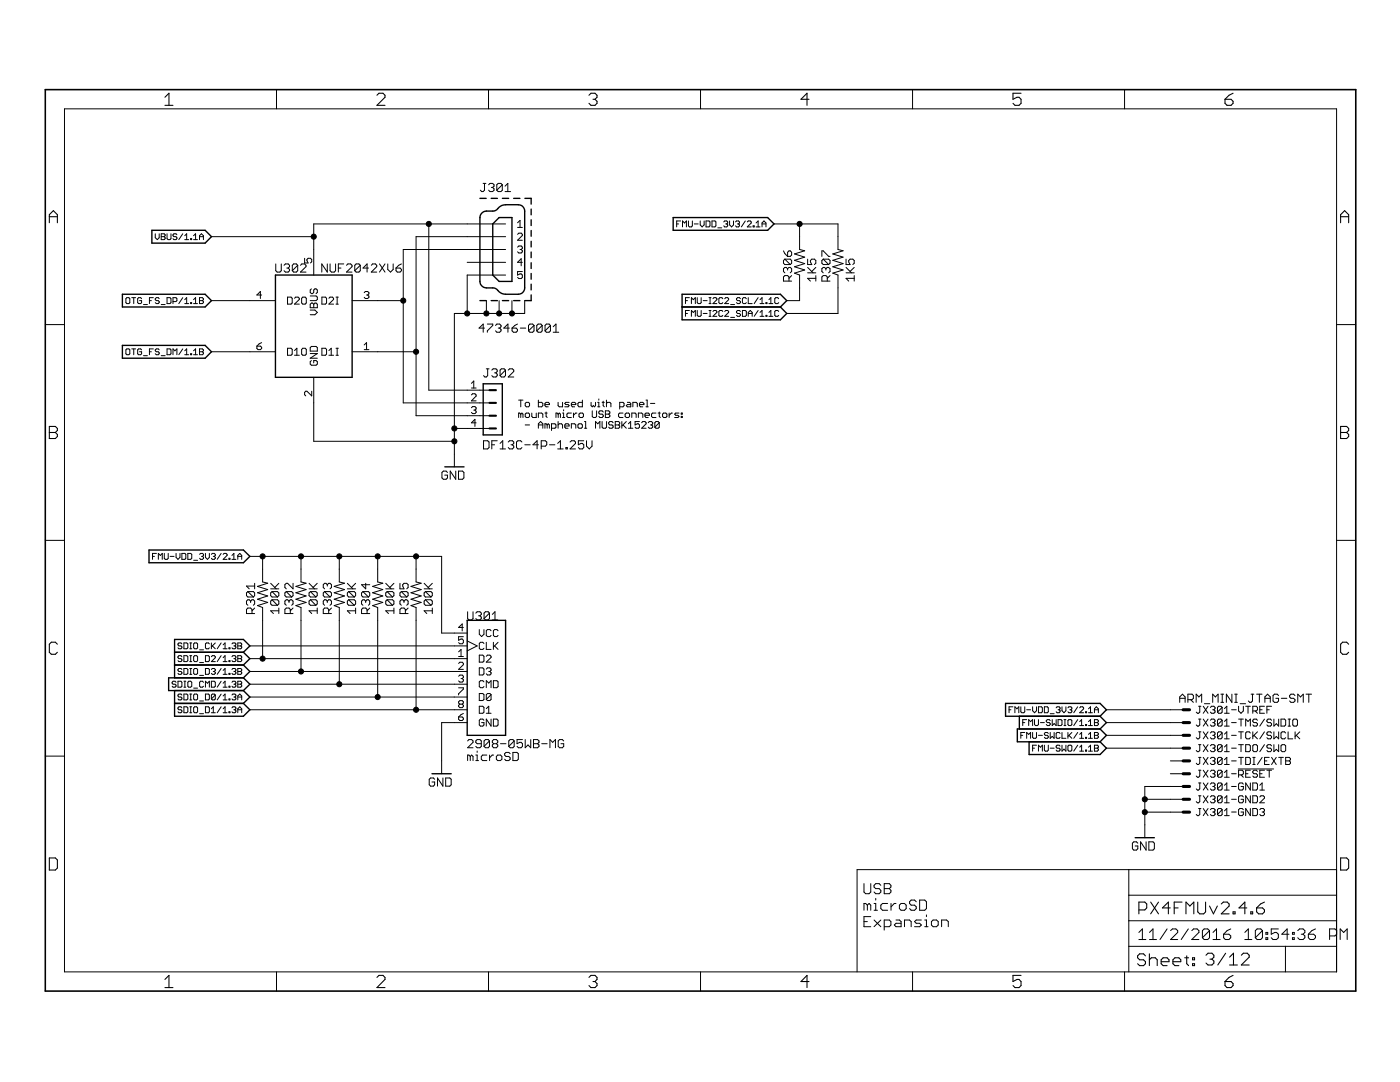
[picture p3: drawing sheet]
<svg xmlns="http://www.w3.org/2000/svg" width="279mm" height="216mm" viewBox="0 0 279 216" stroke-linecap="round" stroke-linejoin="round" font-family="sans-serif">
<g fill="none" stroke="#000" stroke-width=".2">
<path d="M55.2 17.9v3.8M97.5 17.9v3.8M139.8 17.9v3.8M182.1 17.9v3.8M224.4 17.9v3.8M12.9 21.7h253.8v172.2h-253.8zM96.4 36.6h.6M96.7 36.6v1.4l-.3 .2h-.3l-.2-.2M97.5 36.9l.3-.3h.5l.3 .3v.2l-.3 .3M98.1 37.4h.2M98.3 37.4l.3 .3v.3l-.3 .2h-.5l-.3-.2M100.2 36.9v1.1l-.2 .2h-.6l-.3-.2"/>
<path d="M100.2 36.9l-.2-.3h-.6l-.3 .3v1.1M100.2 36.9l-1.1 1.1M100.8 38.2h1.1M100.8 37.1l.5-.5v1.6M25.3 59.4h.4l.2 .2v.8l-.2 .2h-.4l-.2-.2v-.8zM26.3 59.4h.8M26.7 59.4v1.2M28.3 59.6l-.2-.2h-.4l-.2 .2v.8l.2 .2h.4l.2-.2v-.4h-.4M29.8 60h.4M30.6 59.4h-.8v1.2M31 46.7v.7l.4 .4 .4-.4v-.7M31.8 59.6l-.2-.2h-.4l-.2 .4 .2 .2h.4l.2 .4-.2 .2h-.4l-.2-.2"/>
<path d="M32.2 46.7h.6l.2 .1-.2 .4 .2 .4-.2 .2h-.6zM32.2 47.2h.6M33.3 46.7v.9l.2 .2h.4l.2-.2v-.9M33.3 59.4h.6l.2 .2v.8l-.2 .2h-.6zM35.3 46.8l-.2-.1h-.4l-.2 .3 .2 .2h.4l.2 .4-.2 .2h-.4l-.2-.2M36.5 46.7l-.8 1.1M36.5 59.4l-.8 1.2M36.9 47.8h.8M36.9 47l.4-.3v1.1M36.9 59.8l.4-.4v1.2M38 47.6h.2v.2h-.2zM38.6 47.8h.8"/>
<path d="M38.6 47l.4-.3v1.1M38.6 59.8l.4-.4v1.2M39.8 60h.6M39.8 47.2h.8M39.8 47.8v-.8l.4-.3 .4 .3v.8M39.8 59.4h.6l.2 .2-.2 .4 .2 .4-.2 .2h-.6zM42.2 60h12.8M42.2 47.2h20.4M52.2 58.9h-.9l.7-.7v1.4M55 52.7v1.3l.3 .3h.6l.2-.3v-1.3M56.7 52.9l.3-.2h.5l.3 .2v.3l-.3 .3M57.2 53.5h.3"/>
<path d="M57.4 59.3h.7l.2 .2v1l-.2 .2h-.7zM57.5 53.5l.3 .3v.2l-.3 .3h-.5l-.3-.3M58.8 59.5l.2-.2h.5l.2 .2v.3l-.9 .9h.9M59.4 52.9v1.1l-.3 .3h-.5l-.3-.3M59.4 52.9l-.3-.2h-.5l-.3 .2v1.1M59.4 52.9l-1.1 1.1M60 52.9l.2-.2h.6l.3 .2v.3l-1.1 1.1h1.1M60.2 59.5l.2-.2h.5l.2 .2v1l-.2 .2h-.5l-.2-.2zM60.8 51.5v1h.7l-.2-.7 .2-.3h.5l.2 .3v.4l-.2 .3M61.9 59.1h1.2l.2 .2v.5l-.2 .2h-1.2M62.1 57.6l-.2 .3v.4l.2 .3h.3l.2-.3v-.4l.2-.3h.3l.2 .3v.4l-.2 .3M64.2 59.3h.7l.3 .2v1l-.3 .2h-.7z"/>
<path d="M65.3 52.7v1.6l-1.1-1.6v1.6M65.6 59.5l.3-.2h.4l.3 .2v.3l-1 .9h1M65.9 52.7v1.3l.2 .3h.6l.3-.3v-1.3M67.1 59.3h.4M67.3 59.3v1.4M67.5 53.5h.6M68.6 52.7h-1.1v1.6M69.2 52.9l.2-.2h.6l.3 .2v.3l-1.1 1.1h1.1M70.3 60h10.2M71.9 52.9v1.1l-.3 .3h-.5l-.3-.3M71.9 52.9l-.3-.2h-.5l-.3 .2v1.1M71.9 52.9l-1.1 1.1"/>
<path d="M72.7 58.4l.2-.2h.5l.2 .2v.2l-.2 .3M73.2 58.9h.2M73.4 58.9l.2 .2v.2l-.2 .3h-.5l-.2-.3M73.5 53.5h-1l.8-.8v1.6M74.1 52.9l.3-.2h.5l.3 .2v.3l-1.1 1.1h1.1M75.7 52.7l1.1 1.6M76.8 52.7l-1.1 1.6M77.4 52.7v1.1l.5 .5 .6-.5v-1.1M79 53.5h.8l.3 .3v.2l-.3 .3h-.5l-.3-.3zM80.1 52.7l-.5 .2-.6 .6M85.6 44.7v33.2h12.1M93.2 52.3h7.7"/>
<path d="M97.1 60v2.5M99.6 60v2.5M100.9 49.8h-20.4v30.6h17.2M100.9 44.7h-38.3v10.2M100.9 47.2h-17.9v35.8h14.7M100.9 54.9h-7.7v7.6M102.2 60v2.5M103.3 44.4l.5-.4v1.4M103.3 45.4h.9M103.3 46.8l.2-.3h.5l.2 .3v.2l-.9 .9h.9M103.3 49.3l.2-.2h.5l.2 .2v.3l-.2 .2M103.8 49.8h.2"/>
<path d="M104 49.8l.2 .2v.2l-.2 .3h-.5l-.2-.3M104.2 54.2h-.9v.7l.5-.2h.2l.2 .2v.5l-.2 .2h-.5l-.2-.2M104.2 52.3h-.9l.7-.7v1.4M104.7 60v2.5h-14v30.7M135 44.7h.4M135.8 44.1h-.8v1.2M136.2 45.3v-1.2l.4 .4 .4-.4v1.2M136.8 60h.4M137.4 44.1v1l.2 .2h.4l.2-.2v-1M137.6 59.4h-.8v1.2M138.6 44.7h.7M139.1 59.4v1l.3 .2h.3l.2-.2v-1"/>
<path d="M139.7 44.1v.8l.4 .4 .4-.4v-.8M140.3 60h.8M140.9 44.1h.6l.2 .2v.8l-.2 .2h-.6zM141.5 59.4h.4M141.7 59.4v1.2M142.1 44.1h.6l.2 .2v.8l-.2 .2h-.6zM142.3 59.6l.2-.2h.4l.2 .2v.2l-.8 .8h.8M143.3 45.5h.7M144.3 59.6l-.2-.2h-.4l-.2 .2v.8l.2 .2h.4l.2-.2M144.4 44.3l.2-.2h.4l.2 .2-.2 .4M144.6 59.6l.2-.2h.4l.2 .2v.2l-.8 .8h.8M144.8 44.7h.2"/>
<path d="M145 44.7l.2 .2-.2 .4h-.4l-.2-.2M145.6 44.1v.8l.4 .4 .4-.4v-.8M146.8 44.3l.2-.2h.4l.2 .2-.2 .4M147.2 44.7h.2M147.4 44.7l.2 .2-.2 .4h-.4l-.2-.2M147.8 59.6l-.2-.2h-.4l-.2 .4 .2 .2h.4l.2 .4-.2 .2h-.4l-.2-.2M148.7 44.1l-.7 1.2M148.9 59.6l-.1-.2h-.4l-.2 .2v.8l.2 .2h.4l.1-.2M149.1 44.3l.2-.2h.4l.2 .2v.2l-.8 .8h.8M149.3 59.4v1.2h.8M150.3 45.1h.2v.2h-.2zM150.9 45.3h.8"/>
<path d="M150.9 44.5l.4-.4v1.2M151.3 59.4l-.8 1.2M151.7 59.8l.4-.4v1.2M152.1 45.3v-.8l.4-.4 .4 .4v.8M152.1 44.7h.8M153.5 59.8l.3-.4v1.2M154.5 44.7h12.7v5.1l1.1 .2-2.1 .7 2.1 .6-2.1 .6 2.1 .7-2.1 .6 2.1 .7-2.1 .6 1 .4v7.6h-10.2M155.4 59.6l-.2-.2h-.4l-.2 .2v.8l.2 .2h.4l.2-.2M156.4 50.1l.2 .5 .6 .6M156.6 51.7l-.2 .3v.5l.2 .3h1.1M156.6 51.7h1.1l.3 .3v.5l-.3 .3M156.6 51.7l1.1 1.1"/>
<path d="M157.2 50.3l.3-.2h.2l.3 .2v.6l-.3 .3h-.5zM157.2 53.6l-.3-.2h-.3l-.2 .2v.6l.2 .2M157.2 53.6l.3-.2h.2l.3 .2v.6l-.3 .2M157.2 53.6v.3M157.5 56.1v-.8l-.3-.3h-.6l-.2 .3v.8h1.6M158 55l-.5 .5M159.6 44.7v5.1l1 .2-2 .7 2 .6-2 .6 2 .7-2 .6 2 .7-2 .6 1 .4v5.1h-2.6M161.2 51.7v1.1h.8l-.3-.5v-.3l.3-.3h.5l.3 .3v.5l-.3 .3M161.2 54.4h1.6M161.2 53.4l1.1 1M162.8 55.5h-1.6l.5 .6M162.8 55v1.1"/>
<path d="M162.8 53.4l-.8 .8M164 51.2v-1.1h.3l1.1 1.1h.3M164.3 51.7l-.3 .3v.5l.3 .3h1.1M164.3 51.7h1.1l.3 .3v.5l-.3 .3M164.3 51.7l1.1 1.1M164.8 53.6l-.3-.2h-.2l-.3 .2v.6l.3 .2M164.8 53.6l.3-.2h.3l.3 .2v.6l-.3 .2M164.8 53.6v.3M165.1 56.1v-.8l-.3-.3h-.5l-.3 .3v.8h1.7M165.7 55l-.6 .5M168.8 54.4h1.7M168.8 51.7v1.1h.9l-.3-.5v-.3l.3-.3h.5l.3 .3v.5l-.3 .3"/>
<path d="M168.8 53.4l1.1 1M170.5 55.5h-1.7l.6 .6M170.5 55v1.1M170.5 53.4l-.8 .8M9 64.8h3.9M25.3 69.6h.4l.2 .2v.8l-.2 .2h-.4l-.2-.2v-.8zM26.3 69.6h.8M26.7 69.6v1.2M28.3 69.8l-.2-.2h-.4l-.2 .2v.8l.2 .2h.4l.2-.2v-.4h-.4M28.6 60.8h.8M28.6 71h.8M29.8 70.2h.4"/>
<path d="M30.6 69.6h-.8v1.2M31.8 69.8l-.2-.2h-.4l-.2 .2 .2 .4h.4l.2 .2-.2 .4h-.4l-.2-.2M32.2 60.8h.8M32.2 71h.8M33.3 69.6h.6l.2 .2v.8l-.2 .2h-.6zM34.5 60.2h.6l.2-.2v-.4l-.2-.2h-.6v1.2M34.5 70.8v-1.2l.4 .4 .4-.4v1.2M36.5 69.6l-.8 1.2M36.9 70l.4-.4v1.2M36.9 60.6h.8M36.9 70.8h.8M38 60.4h.2v.2h-.2z"/>
<path d="M38 70.6h.2v.2h-.2zM38.6 70l.4-.4v1.2M38.6 60.6h.8M38.6 70.8h.8M39.8 69.6h.6l.2 .2-.2 .4 .2 .4-.2 .2h-.6zM39.8 70.2h.6M42.2 70.2h12.8M51.3 69.1h.7l.2 .2v.2l-.2 .3h-.5l-.2-.3zM52.2 68.4l-.5 .2-.4 .5M57.4 69.5h.7l.2 .2v1l-.2 .2h-.7zM58.8 70.9h.9M58.8 70l.4-.5v1.4"/>
<path d="M60.2 69.7l.2-.2h.5l.2 .2v1l-.2 .2h-.5l-.2-.2zM61.9 60.7l.2-.2h.3l.2 .2 .2-.2h.3l.2 .2v.7h-1.4zM61.9 69.4l.2-.3h1l.2 .3v.7h-1.4zM61.9 70.5h1.4l-1.4 1h1.4M61.9 61.9h.9l.5 .4-.5 .5h-.9M62.1 71.9l-.2 .3v.4l.2 .3h1l.2-.3v-.4l-.2-.3h-.5v.5M62.2 78.1v.9l-.9-.9h-.3l-.2 .2v.5l.2 .2M62.6 60.7v.7M62.6 75.3v12.8h28.1M64.2 69.5h.7l.3 .2v1l-.3 .2h-.7zM65.6 70.9h1M65.6 70l.5-.5v1.4"/>
<path d="M67.1 70.9h.4M67.1 69.5h.4M67.1 60.7h.4M67.3 69.5v1.4M70.3 70.2h12.7M72.7 68.8l.5-.4v1.4M72.7 69.8h.9M94.1 76.5l.5-.5v1.4M94.1 77.4h.9M94.1 78.8l.2-.2h.5l.2 .2v.2l-.9 1h.9M96.7 65.5h-1.1l.8-.8v1.6M97 73.6h.6"/>
<path d="M97.3 64.7h1v.2l-1 1.1v.3M97.3 73.6v1.4l-.3 .2h-.2l-.3-.2M98.1 73.9l.3-.3h.6l.2 .3v.2l-.2 .3M98.7 74.4h.3M98.9 64.9l.3-.2h.5l.3 .2v.3l-.3 .3M99 74.4l.2 .3v.3l-.2 .2h-.6l-.3-.2M99.4 65.5h.3M99.7 65.5l.3 .2v.3l-.3 .3h-.5l-.3-.3M100.9 73.9v1.1l-.3 .2h-.5l-.3-.2M100.9 73.9l-.3-.3h-.5l-.3 .3v1.1M100.9 73.9l-1.1 1.1M101.4 73.9l.3-.3h.6l.2 .3v.2l-1.1 1.1h1.1"/>
<path d="M101.6 65.5h-1.1l.9-.8v1.6M102.2 65.5h.8l.3 .2v.3l-.3 .3h-.5l-.3-.3zM103.3 64.7l-1.1 .8M103.5 79.8h.9M103.8 65.5h1.1M103.9 79.8v1.4M106.6 64.9v1.1l-.3 .3h-.6l-.2-.3M106.6 64.9l-.3-.2h-.6l-.2 .2v1.1M106.6 64.9l-1.1 1.1M107.4 79.8v1.4h.7l.2-.3v-.4l-.2-.2h-.7M108.2 64.9l-.3-.2h-.5l-.3 .2v1.1M108.2 64.9v1.1l-.3 .3h-.5l-.3-.3"/>
<path d="M108.2 64.9l-1.1 1.1M109.9 64.9l-.3-.2h-.6l-.2 .2v1.1M109.9 64.9v1.1l-.3 .3h-.6l-.2-.3M109.9 64.9l-1.1 1.1M110.4 65.2l.6-.5v1.6M110.4 66.3h1.1M116.2 79.8v1.4h-.7l-.2-.3v-.4l.2-.2h.7M119.5 79.6v.2M121 79.8v1.4M128.9 79.8h.3v1.4M136.8 62.5h.4M137.6 62h-.8v1.1"/>
<path d="M138 60.6v-1.2l.4 .4 .4-.4v1.2M138 63.1v-1.1l.4 .3 .4-.3v1.1M139.1 62v.9l.3 .2h.3l.2-.2v-.9M140.3 62.5h.8M141.5 60.6h.4M141.5 62h.4M141.5 63.1h.4M141.7 62v1.1M142.3 62.1l.2-.1h.4l.2 .1v.2l-.8 .8h.8M144.3 62.1l-.2-.1h-.4l-.2 .1v.8l.2 .2h.4l.2-.2M144.6 62.1l.2-.1h.4l.2 .1v.2l-.8 .8h.8M145.8 60.8h.8"/>
<path d="M145.8 63.3h.8M147.8 62.1l-.2-.1h-.4l-.2 .1 .2 .4h.4l.2 .2-.2 .4h-.4l-.2-.2M148.2 62h.6l.1 .1v.8l-.1 .2h-.6zM149.3 63.1v-.8l.4-.3 .4 .3v.8M149.3 62.5h.8M151.3 62l-.8 1.1M151.7 62.3l.4-.3v1.1M151.7 60.6h.8M151.7 63.1h.8M152.9 60.4h.2v.2h-.2zM152.9 62.9h.2v.2h-.2zM153.5 60.6h.7"/>
<path d="M153.5 62.3l.3-.3v1.1M153.5 63.1h.7M155.4 62.1l-.2-.1h-.4l-.2 .1v.8l.2 .2h.4l.2-.2M266.7 64.8h3.9M89.3 94.3l-.3-.3h-.5l-.3 .3v1.1l.3 .2h.5l.3-.2v-.6h-.5M90.7 85.5h7M91 94v1.6l-1.1-1.6v1.6M91.5 94h.8l.3 .3v1.1l-.3 .2h-.8zM94.1 81.4l.2-.3h.5l.2 .3v.2l-.2 .2M94.6 81.8h.2M94.8 81.8l.2 .3v.2l-.2 .2h-.5l-.2-.2M95 84.4h-.9l.7-.7v1.4"/>
<path d="M96.5 87.9h.8l.3 .3v1.1l-.3 .3h-.8zM98.1 88.8h.6M99.2 87.9h-1.1v1.7M99.8 89.6h1.1M99.8 88.5l.5-.6v1.7M101.4 88.2l.3-.3h.6l.2 .3v.3l-.2 .3M102 88.8h.3M102.3 88.8l.2 .2v.3l-.2 .3h-.6l-.3-.3M103.9 82.6v.7M103.9 82.6l-.4-.2v.9M103.9 82.6l.3-.2 .2 .2v.7M104.2 88.2l-.3-.3h-.5l-.3 .3v1.1l.3 .3h.5l.3-.3"/>
<path d="M104.7 88.8h1.1M104.8 80.5l.2-.2h.5l.2 .2v.4l-.2 .3h-.5l-.2-.3zM104.8 82.6l.2-.2h.5l.2 .2v.5l-.2 .2h-.5l-.2-.2zM104.8 84.8h.9M106.1 82.4v.7l.2 .2h.7v-.9M107.4 83.3v-.9h.7l.2 .2v.7M107.4 85.4v-.8l.5-.5 .4 .5v.8M107.4 84.8h.9M107.5 88.8h-1.1l.8-.9v1.7M108 89h.8l.3-.2v-.6l-.3-.3h-.8v1.7M108.8 80.7h.8v-.2l-.2-.2h-.4l-.2 .2v.4l.2 .3h.4M108.8 82.4h.4"/>
<path d="M109 82.2v.9l.2 .2M109.2 84.8l-.2-.2h-.2v.8M109.2 84.8l.2-.2 .2 .2v.6M109.2 84.8v.6M109.7 88.8h1M110.1 85.4h.6l.3-.2v-.4l-.3-.2h-.6v1.3M111.3 88.5l.5-.6v1.7M111.3 89.6h1.1M111.4 80.3v.6l.2 .3h.7v-.9M111.4 84.1v1.3M111.4 84.8l.2-.2h.5l.2 .2v.6M111.4 82.6l-.4-.2v.9"/>
<path d="M111.4 82.6v.7M111.4 82.6l.2-.2 .2 .2v.7M112.3 82.4h.2v.9M112.3 83.3h.4M112.5 81.8v.2M112.7 85h.9l-.2-.4h-.5l-.2 .2v.4l.2 .2h.5M112.9 89.3h.3v.3h-.3zM113.6 80.3h-.7l-.2 .2 .2 .2h.5l.2 .2-.2 .3h-.7M113.8 88.2l.2-.3h.6l.3 .3v.3l-1.1 1.1h1.1M114 80.7h.9v-.2l-.2-.2h-.5l-.2 .2v.4l.2 .3h.5M114 85.4v-.8h.7l.2 .2v.6M114 82.4h-.6l-.3 .2v.5l.3 .2h.6"/>
<path d="M114.4 82.4v.9M115.1 82.4h-.2l-.5 .5M115.5 84.6h.5l.2 .2v.4l-.2 .2h-.5l-.2-.2v-.4zM115.5 82.6l.3-.2h.4l.2 .2v.5l-.2 .2h-.4l-.3-.2zM116.5 87.9h-1.1v.9l.6-.3h.2l.3 .3v.5l-.3 .3h-.5l-.3-.3M116.6 85.4h.5M116.6 84.1h.3v1.3M117.1 87.9v1.1l.5 .6 .6-.6v-1.1M118 80.3v.6l.2 .3 .2-.3 .2 .3 .3-.3v-.6M118.2 82v1.1l.2 .2h.5l.2-.2v-1.1M118.9 85.4v-1.3l.4 .5 .4-.5v1.3M119.3 81.2h.4"/>
<path d="M119.3 80.3h.2v.9M120.2 80.3h.4M120.2 84.1v1.1l.2 .2h.4l.3-.2v-1.1M120.4 80.1v.8l.2 .3M120.4 82.2l-.2-.2h-.5l-.2 .4 .2 .2h.5l.2 .5-.2 .2h-.5l-.2-.2M120.8 82h.7l.2 .2v.2l-.2 .2 .2 .5-.2 .2h-.7zM120.8 82.6h.7M121 80.5l.3-.2h.4l.2 .2v.7M122.4 84.3l-.3-.2h-.4l-.2 .5 .2 .2h.4l.3 .2v.2l-.3 .2h-.4l-.2-.2M122.8 84.1h.7l.2 .2-.2 .5 .2 .2v.2l-.2 .2h-.7zM122.8 84.8h.7M123.7 81.2h.6l.2-.3v-.4l-.2-.2h-.6v1.3"/>
<path d="M124.1 84.1v1.3M124.3 82.4h-.6l-.3 .2v.5l.3 .2h.6M124.3 84.8l.7 .6M124.8 82.6l.2-.2h.4l.2 .2v.5l-.2 .2h-.4l-.2-.2zM125 84.1l-.9 .9M125.2 80.3h.4l.3 .2v.7h-.7l-.2-.3 .2-.2h.7M125.4 84.6l.5-.5v1.3M125.4 85.4h.9M126.1 83.3v-.9h.6l.3 .2v.7M126.3 81.2v-.9h.7l.2 .2v.7M127.4 83.3v-.9h.7l.2 .2v.7M127.6 80.7h.9v-.2l-.2-.2h-.5l-.2 .2v.4l.2 .3h.5"/>
<path d="M127.6 84.1h-.9v.7l.5-.2h.2l.2 .2v.4l-.2 .2h-.4l-.3-.2M128.1 84.3l.2-.2h.4l.2 .2v.3l-.8 .8h.8M128.7 82.9h.9v-.3l-.2-.2h-.5l-.2 .2v.5l.2 .2h.5M128.9 81.2h.5M129.4 84.3l.2-.2h.4l.3 .2-.3 .5M129.8 80.5h.9M129.8 84.8h.2M130 84.8l.3 .2v.2l-.3 .2h-.4l-.2-.2M130.9 82.4h-.7l-.2 .2v.5l.2 .2h.7M131.3 82.4h.5M131.6 82.2v.9l.2 .2M131.6 84.3v.9l-.3 .2h-.4l-.2-.2"/>
<path d="M131.6 84.3l-.3-.2h-.4l-.2 .2v.9M131.6 84.3l-.9 .9M132.4 82.4h.5l.2 .2v.5l-.2 .2h-.5l-.2-.2v-.5zM133.5 82.4v.9M134.2 82.4h-.2l-.5 .5M135.5 82.4h-.6l-.3 .2 .3 .3h.4l.2 .2-.2 .2h-.7M136 82.4h.2v.2h-.2zM136 83.1h.2v.2h-.2zM9 107.8h3.9M30.4 111h.4M31.2 110.4h-.8v1.2M31.6 111.6v-1.2l.4 .4 .4-.4v1.2"/>
<path d="M32.8 110.4v1l.2 .2h.4l.2-.2v-1M34 111h.7M35.1 110.4v.8l.4 .4 .4-.4v-.8M36.3 110.4h.6l.2 .2v.8l-.2 .2h-.6zM37.5 110.4h.6l.2 .2v.8l-.2 .2h-.6zM38.7 111.8h.7M39.8 110.6l.2-.2h.4l.2 .2-.2 .4M40.2 111h.2M40.4 111l.2 .2-.2 .4h-.4l-.2-.2M41 110.4v.8l.4 .4 .4-.4v-.8M42.2 110.6l.2-.2h.4l.2 .2-.2 .4M42.6 111h.2"/>
<path d="M42.8 111l.2 .2-.2 .4h-.4l-.2-.2M44.1 110.4l-.8 1.2M44.5 110.6l.2-.2h.4l.2 .2v.2l-.8 .8h.8M45.7 111.4h.2v.2h-.2zM46.3 111.6h.8M46.3 110.8l.4-.4v1.2M47.5 111h.7M47.5 111.6v-.8l.4-.4 .3 .4v.8M49.5 118l-.3 .3v.6l.3 .2h1.1M49.5 118h1.1l.2 .3v.6l-.2 .2M49.5 118l1.1 1.1M49.9 111h38.2v15.3h5.1"/>
<path d="M50 120l-.3-.3h-.2l-.3 .3v.5l.3 .3M50 120l.3-.3h.3l.2 .3v.5l-.2 .3M50 120v.2M50.8 116.4v1.1M50.8 116.9h-1.6l.5 .6M52.4 111v5.1l1 .3-2 .6 2 .6-2 .7 2 .6-2 .7 2 .6-2 .6 1 .4v10.2M54 117.5h1.6M54 116.4l1.1 1.1M54.3 118h1.1l.2 .3v.6l-.2 .2M54.3 119.7h1.1l.2 .3v.5l-.2 .3M54.3 119.7l-.3 .3v.5l.3 .3h1.1M54.3 118l-.3 .3v.6l.3 .2h1.1"/>
<path d="M54.3 119.7l1.1 1.1M54.3 118l1.1 1.1M55.6 116.4l-.8 .8M57.1 118l-.2 .3v.6l.2 .2h1.1M57.1 118h1.1l.3 .3v.6l-.3 .2M57.1 118l1.1 1.1M57.7 120l-.3-.3h-.3l-.2 .3v.5l.2 .3M57.7 120l.2-.3h.3l.3 .3v.5l-.3 .3M57.7 120v.2M58.5 116.4v1.1l-1.1-1.1h-.3l-.2 .3v.5l.2 .3M60.1 111v5.1l1 .3-2 .6 2 .6-2 .7 2 .6-2 .7 2 .6-2 .6 1 .4v12.8M61.7 117.5h1.6"/>
<path d="M61.7 116.4l1.1 1.1M62 118l-.3 .3v.6l.3 .2h1M62 119.7h1l.3 .3v.5l-.3 .3M62 119.7l-.3 .3v.5l.3 .3h1M62 118h1l.3 .3v.6l-.3 .2M62 119.7l1 1.1M62 118l1 1.1M63.3 116.4l-.8 .8M64.8 118l-.3 .3v.6l.3 .2h1.1M64.8 118h1.1l.2 .3v.6l-.2 .2M64.8 118l1.1 1.1M65.3 120l.3-.3h.3l.2 .3v.5l-.2 .3"/>
<path d="M65.3 120l-.3-.3h-.2l-.3 .3v.5l.3 .3M65.3 116.7v.2M65.3 120v.2M65.3 116.7l-.3-.3h-.2l-.3 .3v.5l.3 .3M65.3 116.7l.3-.3h.3l.2 .3v.5l-.2 .3M67.7 111v5.1l1 .3-2 .6 2 .6-2 .7 2 .6-2 .7 2 .6-2 .6 1 .4v15.3M69.3 117.5h1.7M69.3 116.4l1.1 1.1M69.6 119.7l-.3 .3v.5l.3 .3h1.1M69.6 119.7h1.1l.3 .3v.5l-.3 .3M69.6 118l-.3 .3v.6l.3 .2h1.1M69.6 118h1.1l.3 .3v.6l-.3 .2"/>
<path d="M69.6 119.7l1.1 1.1M69.6 118l1.1 1.1M71 116.4l-.9 .8M72.4 118l-.2 .3v.6l.2 .2h1.1M72.4 118h1.1l.3 .3v.6l-.3 .2M72.4 118l1.1 1.1M73 120l-.3-.3h-.3l-.2 .3v.5l.2 .3M73 120l.3-.3h.2l.3 .3v.5l-.3 .3M73 116.4v1.1l-.8-.8h1.6M73 120v.2M75.4 111v5.1l1 .3-2 .6 2 .6-2 .7 2 .6-2 .7 2 .6-2 .6 1 .4v17.9M77 117.5h1.6"/>
<path d="M77 116.4l1.1 1.1M77.3 119.7l-.3 .3v.5l.3 .3h1M77.3 119.7h1l.3 .3v.5l-.3 .3M77.3 118l-.3 .3v.6l.3 .2h1M77.3 118h1l.3 .3v.6l-.3 .2M77.3 119.7l1 1.1M77.3 118l1 1.1M78.6 116.4l-.8 .8M79.8 116.4v1.1h.8l-.2-.6v-.2l.2-.3h.6l.2 .3v.5l-.2 .3M80.1 118l-.3 .3v.6l.3 .2h1.1M80.1 118h1.1l.2 .3v.6l-.2 .2M80.1 118l1.1 1.1"/>
<path d="M80.6 120l-.2-.3h-.3l-.3 .3v.5l.3 .3M80.6 120l.3-.3h.3l.2 .3v.5l-.2 .3M80.6 120v.2M83 111v5.1l1.1 .3-2.1 .6 2.1 .6-2.1 .7 2.1 .6-2.1 .7 2.1 .6-2.1 .6 1 .4v20.4M84.6 117.5h1.7M84.6 116.4l1.1 1.1M84.9 119.7l-.3 .3v.5l.3 .3h1.1M84.9 119.7h1.1l.3 .3v.5l-.3 .3M84.9 118l-.3 .3v.6l.3 .2h1.1M84.9 118h1.1l.3 .3v.6l-.3 .2M84.9 119.7l1.1 1.1M84.9 118l1.1 1.1"/>
<path d="M86.3 116.4l-.9 .8M266.7 107.8h3.9M35.1 136.1l-.2-.2h-.4l-.1 .4 .1 .2h.4l.2 .4-.2 .2h-.4l-.1-.2M35.5 135.9h.6l.2 .2v.8l-.2 .2h-.6zM36.3 138.7l-.2-.2h-.4l-.2 .2 .2 .4h.4l.2 .2-.2 .4h-.4l-.2-.2M36.3 133.6l-.2-.2h-.4l-.2 .2 .2 .4h.4l.2 .4-.2 .2h-.4l-.2-.2M36.3 128.5l-.2-.2h-.4l-.2 .2 .2 .4h.4l.2 .4-.2 .2h-.4l-.2-.2M36.3 131l-.2-.2h-.4l-.2 .4 .2 .2h.4l.2 .4-.2 .2h-.4l-.2-.2M36.7 138.5h.6l.2 .2v.8l-.2 .2h-.6zM36.7 128.3h.6l.2 .2v.8l-.2 .2h-.6zM36.7 130.8h.6l.2 .2v.8l-.2 .2h-.6zM36.7 133.4h.6l.2 .2v.8l-.2 .2h-.6z"/>
<path d="M36.7 135.9h.4M36.7 137.1h.4M36.9 135.9v1.2M37.7 135.9h.4l.2 .2v.8l-.2 .2h-.4l-.2-.2v-.8zM37.9 138.5h.4M37.9 139.7h.4M37.9 130.8h.4M37.9 132h.4M37.9 133.4h.4M37.9 134.6h.4M37.9 128.3h.4M37.9 129.5h.4"/>
<path d="M38.1 128.3v1.2M38.1 130.8v1.2M38.1 133.4v1.2M38.1 138.5v1.2M38.7 137.3h.7M38.8 138.5h.4l.2 .2v.8l-.2 .2h-.4l-.1-.2v-.8zM38.8 128.3h.4l.2 .2v.8l-.2 .2h-.4l-.1-.2v-.8zM38.8 130.8h.4l.2 .2v.8l-.2 .2h-.4l-.1-.2v-.8zM38.8 133.4h.4l.2 .2v.8l-.2 .2h-.4l-.1-.2v-.8zM39.8 139.9h.8M39.8 132.2h.8M39.8 134.8h.8"/>
<path d="M39.8 129.7h.8M40.6 136.1l-.2-.2h-.4l-.2 .2v.8l.2 .2h.4l.2-.2M41 138.5h.6l.2 .2v.8l-.2 .2h-.6zM41 133.4h.6l.2 .2v.8l-.2 .2h-.6zM41 130.8h.6l.2 .2v.8l-.2 .2h-.6zM41 137.1v-1.2l.4 .4 .4-.4v1.2M41.8 128.5l-.2-.2h-.4l-.2 .2v.8l.2 .2h.4l.2-.2M42.2 131l.2-.2h.4l.2 .2v.2l-.8 .8h.8M42.2 133.6l.2-.2h.4l.2 .2-.2 .4M42.2 135.9h.6l.2 .2v.8l-.2 .2h-.6zM42.2 128.3v1.2M42.4 128.9l.6 .6"/>
<path d="M42.6 134h.2M42.8 134l.2 .2-.2 .4h-.4l-.2-.2M43 138.7l-.2-.2h-.4l-.2 .2v.8M43 138.7l-.8 .8M43 138.7v.8l-.2 .2h-.4l-.2-.2M43 128.3l-.8 .8M44.1 138.5l-.8 1.2M44.1 130.8l-.8 1.2M44.1 133.4l-.8 1.2M44.1 128.3l-.8 1.2M44.1 135.9l-.8 1.2M44.5 138.9l.4-.4v1.2"/>
<path d="M44.5 139.7h.8M44.5 128.7l.4-.4v1.2M44.5 131.2l.4-.4v1.2M44.5 133.8l.4-.4v1.2M44.5 136.3l.4-.4v1.2M44.5 132h.8M44.5 134.6h.8M44.5 129.5h.8M44.5 137.1h.8M45.7 129.3h.2v.2h-.2zM45.7 131.8h.2v.2h-.2zM45.7 134.4h.2v.2h-.2z"/>
<path d="M45.7 136.9h.2v.2h-.2zM45.7 139.5h.2v.2h-.2zM46.3 128.5l.2-.2h.4l.2 .2-.2 .4M46.3 138.7l.2-.2h.4l.2 .2-.2 .4M46.3 136.1l.2-.2h.4l.2 .2-.2 .4M46.3 131l.2-.2h.4l.2 .2-.2 .4M46.3 133.6l.2-.2h.4l.2 .2-.2 .4M46.7 134h.2M46.7 139.1h.2M46.7 131.4h.2M46.7 128.9h.2M46.7 136.5h.2"/>
<path d="M46.9 139.1l.2 .2-.2 .4h-.4l-.2-.2M46.9 131.4l.2 .2-.2 .4h-.4l-.2-.2M46.9 128.9l.2 .2-.2 .4h-.4l-.2-.2M46.9 134l.2 .2-.2 .4h-.4l-.2-.2M46.9 136.5l.2 .2-.2 .4h-.4l-.2-.2M47.5 134h.5M47.5 128.3h.5l.2 .2-.2 .4 .2 .4-.2 .2h-.5zM47.5 130.8h.5l.2 .2-.2 .4 .2 .4-.2 .2h-.5zM47.5 133.4h.5l.2 .2-.2 .4 .2 .4-.2 .2h-.5zM47.5 135.9h.5l.2 .2-.2 .4 .2 .4-.2 .2h-.5zM47.5 139.7v-.8l.4-.4 .3 .4v.8M47.5 139.1h.7"/>
<path d="M47.5 131.4h.5M47.5 128.9h.5M47.5 136.5h.5M49.9 134h43.3M49.9 139.1h43.3M49.9 131.4h43.3M49.9 128.9h43.3M49.9 136.5h43.3M50.3 122.4v-.8l-.3-.3h-.5l-.3 .3v.8h1.6M50.8 121.3l-.5 .6M55.6 121.9h-1.6l.6 .5M55.6 121.3v1.1"/>
<path d="M57.9 122.4v-.8l-.2-.3h-.6l-.2 .3v.8h1.6M58.5 121.3l-.6 .6M63.3 121.9h-1.6l.5 .5M63.3 121.3v1.1M65.6 122.4v-.8l-.3-.3h-.5l-.3 .3v.8h1.6M66.1 121.3l-.5 .6M71 121.9h-1.7l.6 .5M71 121.3v1.1M73.3 122.4v-.8l-.3-.3h-.6l-.2 .3v.8h1.6M73.8 121.3l-.5 .6M78.6 121.9h-1.6l.5 .5M78.6 121.3v1.1"/>
<path d="M80.9 122.4v-.8l-.3-.3h-.5l-.3 .3v.8h1.6M81.4 121.3l-.5 .6M86.3 121.9h-1.7l.6 .5M86.3 121.3v1.1M91.5 137.2h1v.3l-1 .9v.3M91.5 132.4l.3-.3h.4l.3 .3v.2l-1 1h1M91.5 134.9l.3-.2h.4l.3 .2v.3l-.3 .2M91.5 130.1l.5-.5v1.4M91.5 131h1M92 135.4h.2M92.2 135.4l.3 .2v.3l-.3 .2h-.4l-.3-.2M92.5 127h-1v.8l.5-.3h.2l.3 .3v.4l-.3 .3h-.4l-.3-.3"/>
<path d="M92.5 125.2h-1l.7-.7v1.4M93.2 127.9l2 1-2 1M93.3 122.1v1.3l.3 .3h.5l.3-.3v-1.3M95 122.3l.2-.2h.6l.3 .2v.3l-.3 .3M95.5 122.9h.3M95.7 125.6v1l.4 .4 .5-.4v-1M95.7 130.7h.7l.2 .3v.9l-.2 .2h-.7zM95.7 133.3h.7l.2 .2v1l-.2 .2h-.7zM95.7 138.4h.7l.2 .2v1l-.2 .2h-.7zM95.8 122.9l.3 .2v.3l-.3 .3h-.6l-.2-.3M96.6 136.1l-.2-.3h-.5l-.2 .3v.9l.2 .2h.5l.2-.2M96.6 128.4l-.2-.2h-.5l-.2 .2v.9l.2 .3h.5l.2-.3"/>
<path d="M97 128.2v1.4h1M97 137.2v-1.4l.5 .5 .5-.5v1.4M97 133.5l.3-.2h.5l.2 .2v.3l-.2 .2M97 131l.3-.3h.5l.2 .3v.2l-1 .9h1M97.5 134h.3M97.7 122.3v1.1l-.3 .3h-.5l-.3-.3M97.7 122.3l-.3-.2h-.5l-.3 .2v1.1M97.7 122.3l-1.1 1.1M97.8 134l.2 .2v.3l-.2 .2h-.5l-.3-.2M98 125.9l-.2-.3h-.5l-.3 .3v.9l.3 .2h.5l.2-.2M98 138.6l-.2-.2h-.5l-.3 .2v1M98 138.6v1l-.2 .2h-.5l-.3-.2"/>
<path d="M98 138.6l-1 1M98.3 123.7h1M98.3 122.6l.5-.5v1.6M98.5 128.2v1.4M98.5 135.8h.7l.2 .3v.9l-.2 .2h-.7zM98.7 128.9l.7 .7M99.4 125.9l-.2-.3h-.5l-.2 .3v.9l.2 .2h.5l.2-.2M99.4 128.2l-.9 .9M235.4 139.3h1.1M237.1 139.6h.8l.3-.3v-.5l-.3-.3h-.8v1.6M237.6 139.6l.6 .5M243.6 138.5h.6"/>
<path d="M243.9 138.5v1.6M245.9 138.5v1.6l-1.1-1.6v1.6M246.4 138.5h.5M246.7 138.5v1.6M249.7 138.5h.5M250 138.5v1.4l-.3 .2h-.3l-.3-.2M250.8 138.5h1.1M251.3 138.5v1.6M252.4 139.3h1.1M255.2 138.8l-.3-.3h-.6l-.2 .3v1.1l.2 .2h.6l.3-.2v-.6h-.6M255.7 139.3h1.1M258.4 138.8l-.2-.3h-.6l-.2 .3v.3l.2 .2h.6l.2 .3v.3l-.2 .2h-.6l-.2-.2"/>
<path d="M260.6 138.5h1.1M261.2 138.5v1.6M9 150.9h3.9M36.3 141.2l-.2-.2h-.4l-.2 .4 .2 .2h.4l.2 .4-.2 .2h-.4l-.2-.2M36.7 141h.6l.2 .2v.8l-.2 .2h-.6zM37.9 141h.4M37.9 142.2h.4M38.1 141v1.2M38.8 141h.4l.2 .2v.8l-.2 .2h-.4l-.1-.2v-.8zM39.8 142.4h.8M41 141h.6l.2 .2v.8l-.2 .2h-.6zM42.2 142.2h.8"/>
<path d="M42.2 141.4l.4-.4v1.2M44.1 141l-.8 1.2M44.5 142.2h.8M44.5 141.4l.4-.4v1.2M45.7 142h.2v.2h-.2zM46.3 141.2l.2-.2h.4l.2 .2-.2 .4M46.7 141.6h.2M46.9 141.6l.2 .2-.2 .4h-.4l-.2-.2M47.5 141.6h.7M47.5 142.2v-.8l.4-.4 .3 .4v.8M49.9 141.6h43.3M86.7 155.5l-.2-.3h-.6l-.2 .3v1.1l.2 .3h.6l.2-.3v-.6h-.5"/>
<path d="M88.4 155.2v1.7l-1.1-1.7v1.7M88.9 155.2h.9l.2 .3v1.1l-.2 .3h-.9zM91.5 143.1h.7l.3 .2v.2l-.3 .3h-.4l-.3-.3zM91.8 140.5l-.3-.2v-.3l.3-.2h.4l.3 .2v.3l-.3 .2M91.8 140.5l-.3 .2v.3l.3 .2h.4l.3-.2v-.3l-.3-.2M91.8 140.5h.4M92.5 142.4l-1 .7M93.2 144.2h-5.1v10.2M93.3 147.8l.3-.2h.5l.3 .2v.3l-1.1 1.1h1.1M93.9 150.9l-.3-.2h-.3v1.1M93.9 150.9v.9M93.9 150.9l.2-.2 .3 .2v.9"/>
<path d="M95 150.7h.2v1.1M95 151.8h.5M95.2 149.9v.2M95.7 140.9h.7l.2 .3v.9l-.2 .2h-.7zM96.1 148.4h-.9l-.2-.3v-.3l.2-.2h.6l.3 .2v1.1l-.3 .3h-.6l-.2-.3M96.6 143.7l-.2-.2h-.5l-.2 .2v1l.2 .2h.5l.2-.2v-.5h-.5M97 142.3h1M97 141.4l.5-.5v1.4M97.2 150.7h-.9l-.2 .2v.6l.2 .3h.9M97.7 147.8v1.1l-.3 .3h-.5l-.3-.3M97.7 147.8l-.3-.2h-.5l-.3 .2v1.1M97.7 147.8l-1.1 1.1"/>
<path d="M97.7 150.7v1.1M98 143.5v1.4l-1-1.4v1.4M98.5 143.5h.7l.2 .2v1l-.2 .2h-.7zM98.5 150.7h-.3l-.5 .5M98.5 148.4l-.2 .3v.2l.2 .3h.6l.2-.3v-.2l-.2-.3M98.5 148.4l-.2-.3v-.3l.2-.2h.6l.2 .2v.3l-.2 .3M98.5 148.4h.6M99.3 150.7h.6l.3 .2v.6l-.3 .3h-.6l-.2-.3v-.6zM99.9 148.4h1.1M101.8 150.4l-.3-.3h-.5l-.3 .3v.3l.3 .2h.5l.3 .3v.3l-.3 .3h-.5l-.3-.3M102.4 150.1h.8l.2 .3v1.1l-.2 .3h-.8zM102.6 147.8v1.1l-.2 .3h-.6l-.3-.3"/>
<path d="M102.6 147.8l-.2-.2h-.6l-.3 .2v1.1M102.6 147.8l-1.1 1.1M104.3 147.6h-1.1v.8l.8-.3 .3 .3v.5l-.3 .3h-.5l-.3-.3M104.8 147.6v1.6l.6-.5 .5 .5v-1.6M106.5 147.6h.8l.3 .2v.3l-.3 .3 .3 .3v.2l-.3 .3h-.8zM106.5 148.4h.8M108.1 148.4h1.1M109.7 149.2v-1.6l.6 .5 .5-.5v1.6M112.5 147.8l-.3-.2h-.5l-.3 .2v1.1l.3 .3h.5l.3-.3v-.5h-.5M201.4 141.6h.4M202.2 141h-.8v1.2M202.5 142.2v-1.2l.4 .4 .4-.4v1.2"/>
<path d="M203.7 146.7h.4M203.7 141v1l.2 .2h.4l.2-.2v-1M204.1 144.2h.4M204.5 146.2h-.8v1.1M204.9 141.6h.8M204.9 143.6h-.8v1.2M204.9 147.3v-1.1l.4 .3 .4-.3v1.1M205.3 144.8v-1.2l.4 .4 .4-.4v1.2M206.1 149.3h.4M206.1 141v.8l.4 .4 .4-.4v-.8M206.1 146.2v.9l.2 .2h.4l.2-.2v-.9M206.5 143.6v1l.2 .2h.4l.1-.2v-1"/>
<path d="M206.9 148.7h-.8v1.2M207.2 146.7h.8M207.2 141h.6l.2 .2v.8l-.2 .2h-.6zM207.2 149.9v-1.2l.4 .4 .4-.4v1.2M207.6 144.2h.8M208.4 141h.6l.2 .2v.8l-.2 .2h-.6zM208.4 148.7v1l.2 .2h.4l.2-.2v-1M209.2 146.3l-.2-.1h-.4l-.2 .3 .2 .2h.4l.2 .4-.2 .2h-.4l-.2-.2M209.6 143.8l-.2-.2h-.4l-.2 .2 .2 .4h.4l.2 .2-.2 .4h-.4l-.2-.2M209.6 149.3h.8M209.6 146.2v1.1l.4-.4 .4 .4v-1.1M209.6 142.4h.8"/>
<path d="M210 143.6v1.2l.4-.4 .4 .4v-1.2M210.8 141.2l.2-.2h.4l.2 .2-.2 .4M211.2 141.6h.2M211.2 143.6h.6l.1 .2v.8l-.1 .2h-.6zM211.4 141.6l.2 .2-.2 .4h-.4l-.2-.2M211.6 148.9l-.2-.2h-.4l-.2 .2 .2 .4h.4l.2 .2-.2 .4h-.4l-.2-.2M211.6 146.3l-.2-.1h-.4l-.2 .1v.8l.2 .2h.4l.2-.2M211.9 141v.8l.4 .4 .4-.4v-.8M211.9 146.2v1.1h.8M211.9 148.7v1.2l.4-.4 .4 .4v-1.2M212.3 143.6h.4M212.3 144.8h.4"/>
<path d="M212.5 143.6v1.2M213.1 146.2v1.1M213.1 141.2l.2-.2h.4l.2 .2-.2 .4M213.3 143.6h.4l.2 .2v.8l-.2 .2h-.4l-.2-.2v-.8zM213.3 148.7h.4l.2 .2v.8l-.2 .2h-.4l-.2-.2v-.8zM213.3 146.7l.6 .6M213.5 141.6h.2M213.7 141.6l.2 .2-.2 .4h-.4l-.2-.2M213.9 146.2l-.8 .7M215.1 143.6l-.8 1.2M215.1 141l-.8 1.2M215.1 148.7l-.8 1.2"/>
<path d="M215.1 146.2l-.8 1.1M215.5 144.8h.8M215.5 144l.4-.4v1.2M215.5 146.5l.4-.3v1.1M215.5 149.1l.4-.4v1.2M215.5 141.2l.2-.2h.4l.2 .2v.2l-.8 .8h.8M215.5 149.9h.8M215.5 147.3h.8M216.6 144.6h.3v.2h-.3zM216.6 142h.3v.2h-.3zM216.6 147.1h.3v.2h-.3zM216.6 149.7h.3v.2h-.3z"/>
<path d="M217.2 144.8h.8M217.2 144l.4-.4v1.2M217.2 141.4l.4-.4v1.2M217.2 146.5l.4-.3v1.1M217.2 149.1l.4-.4v1.2M217.2 142.2h.8M217.2 149.9h.8M217.2 147.3h.8M218.4 141.6h.8M218.4 144.2h.6M218.4 146.7h.6M218.4 149.3h.6"/>
<path d="M218.4 143.6h.6l.2 .2-.2 .4 .2 .4-.2 .2h-.6zM218.4 142.2v-.8l.4-.4 .4 .4v.8M218.4 146.2h.6l.2 .1-.2 .4 .2 .4-.2 .2h-.6zM218.4 148.7h.6l.2 .2-.2 .4 .2 .4-.2 .2h-.6zM220.8 141.6h15.3M220.8 144.2h15.3M220.8 146.7h15.3M220.8 149.3h15.3M228.5 159.5h7.6M233.6 151.8h2.5M233.6 154.4h2.5M235.4 140.1v-1l.6-.6 .5 .6v1"/>
<path d="M236.1 156.9h-7.6v10.3M238.7 140.1v-1.6l.6 .6 .5-.6v1.6M239.2 140.9h.5M239.2 143.5h.5M239.2 156.2h.5M239.2 146h.5M239.2 158.8h.5M239.2 148.6h.5M239.2 151.1h.5M239.2 153.7h.5M239.4 153.7v1.2l-.2 .2h-.2l-.3-.2M239.4 140.9v1.2l-.2 .2h-.2l-.3-.2"/>
<path d="M239.4 143.5v1.2l-.2 .2h-.2l-.3-.2M239.4 146v1.2l-.2 .2h-.2l-.3-.2M239.4 148.6v1.2l-.2 .2h-.2l-.3-.2M239.4 151.1v1.2l-.2 .2h-.2l-.3-.2M239.4 156.2v1.2l-.2 .2h-.2l-.3-.2M239.4 158.8v1.2l-.2 .2h-.2l-.3-.2M240.1 140.9l1 1.4M240.1 143.5l1 1.4M240.1 156.2l1 1.4M240.1 146l1 1.4M240.1 158.8l1 1.4M240.1 148.6l1 1.4"/>
<path d="M240.1 151.1l1 1.4M240.1 153.7l1 1.4M240.4 140.4h1M241.1 140.9l-1 1.4M241.1 143.5l-1 1.4M241.1 156.2l-1 1.4M241.1 146l-1 1.4M241.1 158.8l-1 1.4M241.1 148.6l-1 1.4M241.1 151.1l-1 1.4M241.1 153.7l-1 1.4M241.6 141.2l.2-.3h.5l.2 .3v.2l-.2 .2"/>
<path d="M241.6 143.7l.2-.2h.5l.2 .2v.3l-.2 .2M241.6 146.3l.2-.3h.5l.2 .3v.2l-.2 .2M241.6 148.8l.2-.2h.5l.2 .2v.3l-.2 .2M241.6 151.4l.2-.3h.5l.2 .3v.2l-.2 .2M241.6 153.9l.2-.2h.5l.2 .2v.3l-.2 .2M241.6 156.5l.2-.3h.5l.2 .3v.2l-.2 .2M241.6 159l.2-.2h.5l.2 .2v.3l-.2 .2M242 140.1v-1.6l.5 .6 .6-.6v1.6M242 141.6h.3M242 144.2h.3M242 156.9h.3M242 146.7h.3"/>
<path d="M242 159.5h.3M242 149.3h.3M242 151.8h.3M242 154.4h.3M242.3 141.6l.2 .3v.2l-.2 .2h-.5l-.2-.2M242.3 144.2l.2 .2v.3l-.2 .2h-.5l-.2-.2M242.3 146.7l.2 .3v.2l-.2 .2h-.5l-.2-.2M242.3 149.3l.2 .2v.3l-.2 .2h-.5l-.2-.2M242.3 151.8l.2 .3v.2l-.2 .2h-.5l-.2-.2M242.3 154.4l.2 .2v.3l-.2 .2h-.5l-.2-.2M242.3 156.9l.2 .3v.2l-.2 .2h-.5l-.2-.2M242.3 159.5l.2 .2v.3l-.2 .2h-.5l-.2-.2"/>
<path d="M243.6 140.1h.6M243.9 141.2v.9l-.2 .2h-.5l-.2-.2M243.9 143.7v1l-.2 .2h-.5l-.2-.2M243.9 146.3v.9l-.2 .2h-.5l-.2-.2M243.9 148.8v1l-.2 .2h-.5l-.2-.2M243.9 151.4v.9l-.2 .2h-.5l-.2-.2M243.9 153.9v1l-.2 .2h-.5l-.2-.2M243.9 156.5v.9l-.2 .2h-.5l-.2-.2M243.9 159v1l-.2 .2h-.5l-.2-.2M243.9 141.2l-.2-.3h-.5l-.2 .3v.9M243.9 143.7l-.2-.2h-.5l-.2 .2v1M243.9 146.3l-.2-.3h-.5l-.2 .3v.9"/>
<path d="M243.9 148.8l-.2-.2h-.5l-.2 .2v1M243.9 151.4l-.2-.3h-.5l-.2 .3v.9M243.9 153.9l-.2-.2h-.5l-.2 .2v1M243.9 156.5l-.2-.3h-.5l-.2 .3v.9M243.9 159l-.2-.2h-.5l-.2 .2v1M243.9 141.2l-.9 .9M243.9 143.7l-.9 1M243.9 156.5l-.9 .9M243.9 146.3l-.9 .9M243.9 159l-.9 1M243.9 148.8l-.9 1M243.9 151.4l-.9 .9"/>
<path d="M243.9 153.9l-.9 1M244.4 142.3h.9M244.4 141.4l.4-.5v1.4M244.4 144l.4-.5v1.4M244.4 146.5l.4-.5v1.4M244.4 149.1l.4-.5v1.4M244.4 151.6l.4-.5v1.4M244.4 154.2l.4-.5v1.4M244.4 156.7l.4-.5v1.4M244.4 159.3l.4-.5v1.4M244.4 144.9h.9M244.4 157.6h.9"/>
<path d="M244.4 147.4h.9M244.4 150h.9M244.4 152.5h.9M244.4 155.1h.9M245.8 141.6h.9M245.8 144.2h.9M245.8 156.9h.9M245.8 146.7h.9M245.8 159.5h.9M245.8 149.3h.9M245.8 151.8h.9M245.8 154.4h.9"/>
<path d="M246.4 140.1h.5M247.1 153.4h7.1M247.2 140.9v1l.5 .4 .4-.4v-1M247.2 154.6h.7l.2-.2v-.5l-.2-.2h-.7v1.4M247.2 143.5h.9M247.2 146h.9M247.2 148.6h.9M247.2 151.1h.9M247.5 140.4h1.1M247.7 143.5v1.4M247.7 146v1.4M247.7 148.6v1.4"/>
<path d="M247.7 151.1v1.4M247.7 154.6l.4 .5M248.1 156.5l-.2-.3h-.5l-.2 .3v.9l.2 .2h.5l.2-.2v-.5h-.4M248.1 159l-.2-.2h-.5l-.2 .2v1l.2 .2h.5l.2-.2v-.5h-.4M248.6 140.9h.9M248.6 148.6h.7l.2 .2v1l-.2 .2h-.7zM248.6 144.9v-1.4l.5 .5 .4-.5v1.4M248.6 151.1h.7l.2 .3v.9l-.2 .2h-.7zM248.6 154.4h.5M249.1 140.9v1.4M249.5 146.3l-.2-.3h-.5l-.2 .3v.9l.2 .2h.5l.2-.2M249.5 153.7h-.9v1.4h.9"/>
<path d="M249.5 156.2v1.4l-.9-1.4v1.4M249.5 158.8v1.4l-.9-1.4v1.4M250 148.8l.3-.2h.4l.3 .2v1l-.3 .2h-.4l-.3-.2zM250 141.9h.7l.3-.3v-.4l-.3-.3h-.7v1.4M250 146v1.4M250 156.2h.7l.3 .3v.9l-.3 .2h-.7zM250 158.8h.7l.3 .2v1l-.3 .2h-.7zM250 152.5h.5M250 151.1h.5M250.3 146.7l.7 .7M250.3 151.1v1.4M250.5 141.9l.5 .4"/>
<path d="M251 143.7l-.3-.2h-.4l-.3 .2v.3l.3 .2h.4l.3 .2v.3l-.3 .2h-.4l-.3-.2M251 153.9l-.3-.2h-.4l-.3 .2v.3l.3 .2h.4l.3 .2v.3l-.3 .2h-.4l-.3-.2M251 146l-1 1M251.4 141.6h.5M251.4 157.6h.9M251.4 156.7l.5-.5v1.4M251.4 159l.3-.2h.4l.2 .2v.3l-.9 .9h.9M251.4 154.4h.5M251.9 151.1l-.9 1.4M252.3 140.9h-.9v1.4h.9M252.3 153.7h-.9v1.4h.9M252.3 143.5l-.9 1.4"/>
<path d="M252.3 146l-.9 1.4M252.3 148.6l-.9 1.4M252.4 151.8h.4M252.4 140.1v-1l.6-.6 .5 .6v1M252.8 141.6h.5M252.8 153.7h1M253.3 151.1h-.9v1.4h.9M253.3 153.7v1.4M253.8 140.9h-1v1.4M253.8 143.7l-.3-.2h-.4l-.3 .2v.3l.3 .2h.4l.3 .2v.3l-.3 .2h-.4l-.3-.2M253.8 146.3l-.3-.3h-.4l-.3 .3v.2l.3 .2h.4l.3 .3v.2l-.3 .2h-.4l-.3-.2M253.8 148.8l-.3-.2h-.4l-.3 .2v.3l.3 .2h.4l.3 .2v.3l-.3 .2h-.4l-.3-.2"/>
<path d="M253.8 151.1l.9 1.4M254.2 143.5v1.4l.5-.5 .5 .5v-1.4M254.2 146v1.4l.5-.4 .5 .4v-1.4M254.2 148.6v1.4l.5-.5 .5 .5v-1.4M254.7 151.1l-.9 1.4M255.2 151.1h.9M255.7 148.8l.2-.2h.4l.3 .2v1l-.3 .2h-.4l-.2-.2zM255.7 143.5h.6l.3 .2v1l-.3 .2h-.6zM255.7 151.1v1.4M256.6 146.3l-.3-.3h-.4l-.2 .3v.9l.2 .2h.4l.3-.2M256.6 151.1h.7l.2 .3v.2l-.2 .2 .2 .3v.2l-.2 .2h-.7zM256.6 151.8h.7"/>
<path d="M257.1 144.9h.4M257.1 143.5h.4M257.1 146v1.4h.9M257.3 143.5v1.4M258 143.7l.2-.2h.5l.2 .2v1l-.2 .2h-.5l-.2-.2zM258.5 146v1.4M258.7 146.7l.7 .7M259 140.1v-1.6l.5 .6 .6-.6v1.6M259.4 146l-.9 1M266.7 150.9h3.9M172.4 176.3v1.7l.4 .3h.6l.4-.3v-1.7M174.8 179.3v.3"/>
<path d="M175.8 176.7l-.3-.4h-.7l-.4 .4v.3l.4 .3h.7l.3 .4v.3l-.3 .3h-.7l-.4-.3M176.5 176.3h1l.3 .4v.3l-.3 .3 .3 .4v.3l-.3 .3h-1zM176.5 177.3h1M182.9 179.9l-.4-.3h-.7l-.3 .3v.4l.3 .3h.7l.4 .4v.3l-.4 .3h-.7l-.3-.3M183.5 179.6h1.1l.3 .3v1.4l-.3 .3h-1.1zM225.3 173.5v20.4M225.3 178.6h41.4M227.1 168.3l-.3-.3h-.5l-.3 .3v1.1l.3 .2h.5l.3-.2v-.6h-.6M228.5 162.1h7.6M228.7 168v1.6l-1.1-1.6v1.6M229.3 168h.8l.3 .3v1.1l-.3 .2h-.8zM239.2 161.3h.5"/>
<path d="M239.4 161.3v1.2l-.2 .3h-.2l-.3-.3M240.1 161.3l1 1.5M241.1 161.3l-1 1.5M241.6 161.6l.2-.3h.5l.2 .3v.2l-.2 .2M242 162h.3M242.3 162l.2 .3v.2l-.2 .3h-.5l-.2-.3M243.9 161.6v.9l-.2 .3h-.5l-.2-.3M243.9 161.6l-.2-.3h-.5l-.2 .3v.9M243.9 161.6l-.9 .9M244.4 161.8l.4-.5v1.5M244.4 160.2h.9M244.4 162.8h.9"/>
<path d="M245.8 162h.9M248.1 161.6l-.2-.3h-.5l-.2 .3v.9l.2 .3h.5l.2-.3v-.5h-.4M249.5 161.3v1.5l-.9-1.5v1.5M250 161.3h.7l.3 .3v.9l-.3 .3h-.7zM251.4 161.6l.3-.3h.4l.2 .3v.2l-.2 .2M251.9 162h.2M252.1 162l.2 .3v.2l-.2 .3h-.4l-.3-.3M266.7 173.5h-95.7v20.4M55.2 193.9v3.9M97.5 193.9v3.9M139.8 193.9v3.9M172.4 183.9h.7"/>
<path d="M173.1 180.6l-.3-.3h-.4v1.3M173.1 180.6l.3-.3 .4 .3v1M173.1 180.6v1M173.8 182.9h-1.4v2h1.4M174.4 180.3h.4v1.3M174.4 181.6h.7M174.4 183.6l1.4 1.3M175.8 183.6l-1.4 1.3M176.5 184.9h1l.3-.3v-.7l-.3-.3h-1v2M177.1 180.3h-1l-.3 .3v.7l.3 .3h1M177.8 180.3v1.3M178.8 180.3h-.3l-.7 .7"/>
<path d="M178.8 183.6h.7l.3 .3v1h-1l-.3-.3 .3-.4h1M179.5 180.6l.3-.3h.7l.3 .3v.7l-.3 .3h-.7l-.3-.3zM180.5 184.9v-1.3h1l.3 .3v1M182.1 193.9v3.9M183.9 183.6h-1l-.4 .3 .4 .3h.6l.4 .4-.4 .3h-1M184.6 183.6h.3v1.3M184.6 184.9h.6M184.9 182.6v.3M185.9 183.9l.3-.3h.7l.3 .3v.7l-.3 .3h-.7l-.3-.3zM187.9 184.9v-1.3h1l.4 .3v1M224.4 193.9v3.9M225.3 188.8h41.4"/>
<path d="M225.3 183.7h41.4M227.3 186.1l.7-.7v2.1M227.3 187.5h1.4M229.4 187.5h1.4M229.4 186.1l.7-.7v2.1M232.9 185.4l-1.4 2.1M233.6 185.7l.4-.3h.7l.3 .3v.4l-1.4 1.4h1.4M237.2 185.4l-1.5 2.1M237.8 185.7l.4-.3h.7l.4 .3v.4l-1.5 1.4h1.5M241.4 185.7v1.4l-.4 .4h-.7l-.3-.4M241.4 185.7l-.4-.3h-.7l-.3 .3v1.4M241.4 185.7l-1.4 1.4"/>
<path d="M242.1 187.5h1.4M242.1 186.1l.7-.7v2.1M244.2 186.4h1.1l.3 .4v.3l-.3 .4h-.8l-.3-.4zM245.6 185.4l-.7 .3-.7 .7M248.4 187.5h1.4M248.4 186.1l.7-.7v2.1M251.9 185.7v1.4l-.3 .4h-.7l-.4-.4M251.9 185.7l-.3-.3h-.7l-.4 .3v1.4M251.9 185.7l-1.4 1.4M252.6 187.1h.4v.4h-.4zM252.6 186.1h.4v.3h-.4zM255.1 185.4h-1.4v1l.7-.3h.4l.3 .3v.7l-.3 .4h-.7l-.4-.4"/>
<path d="M256.5 188.8v5.1M257.2 186.4h-1.4l1.1-1v2.1M257.9 187.1h.4v.4h-.4zM257.9 186.1h.4v.3h-.4zM259 185.7l.4-.3h.7l.3 .3v.4l-.3 .3M259.7 186.4h.4M260.1 186.4l.3 .4v.3l-.3 .4h-.7l-.4-.4M261.1 186.4h1.1l.3 .4v.3l-.3 .4h-.7l-.4-.4zM262.5 185.4l-.7 .3-.7 .7M265.3 186.8h1.1l.4-.4v-.7l-.4-.3h-1.1v2.1M267.5 187.5v-2.1l.7 .7 .7-.7v2.1"/>
</g>
<g fill="none" stroke="#000" stroke-width=".28">
<path d="M95.8 39.6h1.2M98 39.6h1.3M100.3 39.6h1.2M102.5 39.6h1.3M104.8 39.6h1.2v1.1M24.4 58.7h16.5l1.3 1.3-1.3 1.3h-16.5zM30.3 46h10.6l1.3 1.2-1.3 1.3h-10.6zM55 54.9h15.3v20.4h-15.3zM95.8 60h1.2M96.1 42.6l.2-.2a2.48 2.48 0 0 1 2-.3l.6-.1 1.3-1 .7-.1h2.5l.6 .1 .6 .6 .1 .5v15.6l-.5 .7-.8 .3h-2.9l-.6-.3-.7-.7a2.36 2.36 0 0 0-2.1-.3l-.6-.1-.4-.3-.3-.8v-12.8zM98 60h1.3M99.6 43.4h2.6v12.8h-2.6l-1.3-1.3v-10.2z"/>
<path d="M100.3 60h1.2M102.5 60h1.3M106 41.7v1.2M106 43.9v1.1M106 46v1.1M106 48.2v1.1M106 50.3v1.1M106 52.4v1.2M106 54.6v1.1M106 56.7v1.1M106 58.8v1.2h-1.2M134.3 43.4h18.9l1.3 1.3-1.3 1.3h-18.9z"/>
<path d="M136.1 58.7h19.6l1.3 1.3-1.3 1.3 1.3 1.2-1.3 1.3h-19.6zM24.4 68.9h16.5l1.3 1.3-1.3 1.3h-16.5zM96.4 76.6h3.8v10.2h-3.8zM136.1 61.3h19.6M88.8 93.2h3.8M29.7 109.7h18.9l1.3 1.3-1.3 1.3h-18.9zM34.8 137.8v5.1h13.8l1.3-1.3-1.3-1.2M34.8 132.7h13.8M34.8 130.2h13.8M48.6 137.8l1.3 1.3-1.3 1.3M48.6 135.3h-14.9v2.5h14.9M48.6 130.2l1.3-1.3-1.3-1.3h-13.8v7.7"/>
<path d="M48.6 130.2l1.3 1.2-1.3 1.3M48.6 132.7l1.3 1.3-1.3 1.3M48.6 135.3l1.3 1.2-1.3 1.3M93.2 123.8h7.7v22.9h-7.7zM34.8 140.4h13.8M86.2 154.4h3.8M200.7 140.4h18.8l1.3 1.2-1.3 1.3h-18.8zM203.4 142.9v2.6M205.4 148v2.6h14.1l1.3-1.3-1.3-1.3M219.5 142.9l1.3 1.3-1.3 1.3M219.5 145.5h-16.5v2.5h16.5M219.5 145.5l1.3 1.2-1.3 1.3"/>
<path d="M226.5 167.2h3.9"/>
</g>
<g fill="none" stroke="#000" stroke-width=".21">
<path d="M32.9 19.4l.8-.8v2.4M75.2 19l.4-.4h.8l.4 .4v.4l-1.6 1.6h1.6M117.5 19l.4-.4h.8l.4 .4v.4l-.4 .4M118.3 19.8h.4M118.7 19.8l.4 .4v.4l-.4 .4h-.8l-.4-.4M161.5 19.8h-1.6l1.2-1.2v2.4M203.8 18.6h-1.6v1.2l.8-.4h.4l.4 .4v.8l-.4 .4h-.8l-.4-.4M244.5 19.8h1.2l.4 .4v.4l-.4 .4h-.8l-.4-.4zM246.1 18.6l-.8 .4-.8 .8M32.9 21h1.6M9.8 44.4v-1.6l.8-.8 .9 .8v1.6M9.8 43.2h1.7"/>
<path d="M267.5 43.2h1.7M267.5 44.4v-1.6l.9-.8 .8 .8v1.6M9.8 85.1h1.2l.5 .4v.4l-.5 .4 .5 .4v.4l-.5 .4h-1.2zM9.8 86.3h1.2M267.5 85.1h1.3l.4 .4v.4l-.4 .4 .4 .4v.4l-.4 .4h-1.3zM267.5 86.3h1.3M11.5 128.5l-.5-.4h-.8l-.4 .4v1.7l.4 .4h.8l.5-.4M269.2 128.5l-.4-.4h-.9l-.4 .4v1.7l.4 .4h.9l.4-.4M9.8 171.2h1.2l.5 .4v1.6l-.5 .4h-1.2zM267.5 171.2h1.3l.4 .4v1.6l-.4 .4h-1.3zM32.9 195.4l.8-.8v2.5M32.9 197.1h1.6"/>
<path d="M75.2 195l.4-.4h.8l.4 .4v.4l-1.6 1.7h1.6M117.5 195l.4-.4h.8l.4 .4v.4l-.4 .5M118.3 195.9h.4M118.7 195.9l.4 .4v.4l-.4 .4h-.8l-.4-.4M161.5 195.9h-1.6l1.2-1.3v2.5M203.8 194.6h-1.6v1.3l.8-.5h.4l.4 .5v.8l-.4 .4h-.8l-.4-.4M227.3 181.6h1.2l.4-.4v-.8l-.4-.4h-1.2v2.4M228.6 190.7l-.4-.4h-.8l-.4 .4v.4l.4 .4h.8l.4 .4v.4l-.4 .4h-.8l-.4-.4M229.4 191.5l.4-.4h.8l.3 .4v1.2M229.4 190.3v2.4M229.6 180l1.6 2.4M231.2 180l-1.6 2.4"/>
<path d="M231.7 191.9h1.6v-.4l-.4-.4h-.8l-.4 .4v.8l.4 .4h.8M233.6 181.2h-1.6l1.2-1.2v2.4M234.1 191.9h1.5v-.4l-.3-.4h-.8l-.4 .4v.8l.4 .4h.8M234.3 181.2h.8M235.9 180h-1.6v2.4M236.4 191.1h.8M236.7 182.4v-2.4l.8 .8 .8-.8v2.4M236.8 190.7v1.6l.4 .4M238 191.1h.4v.4h-.4zM238 192.3h.4v.4h-.4zM239 180v1.9l.4 .5h.8l.4-.5v-1.9M240.7 190.6l.4-.4h.8l.4 .4v.4l-.4 .4"/>
<path d="M241.4 180.8l.8 1.6 .8-1.6M241.5 191.4h.4M241.9 191.4l.4 .4v.4l-.4 .4h-.8l-.4-.4M243.7 180.4l.4-.4h.8l.4 .4v.4l-1.6 1.6h1.6M244.5 195.9h1.2l.4 .4v.4l-.4 .4h-.8l-.4-.4zM244.6 190.2l-1.6 2.4M245.4 192.6h1.6M245.4 191l.8-.8v2.4M246.1 181.9h.4v.5h-.4zM246.1 194.6l-.8 .4-.8 .9M247.7 190.6l.4-.4h.8l.4 .4v.4l-1.6 1.6h1.6M248.8 181.2h-1.5l1.1-1.2v2.4"/>
<path d="M249.6 181.9h.4v.5h-.4zM250.8 181.2h1.2l.3 .4v.3l-.3 .5h-.8l-.4-.5zM252.3 180l-.7 .4-.8 .8"/>
</g>
<path d="M9 17.9h261.6v179.9h-261.6z" fill="none" stroke="#000" stroke-width=".32"/>
<path d="M236.1 141.6h1.3M236.1 144.2h1.3M236.1 156.9h1.3M236.1 146.7h1.3M236.1 159.5h1.3M236.1 149.3h1.3M236.1 151.8h1.3M236.1 154.4h1.3M236.1 162.1h1.3" fill="none" stroke="#000" stroke-width=".61"/>
<path d="M97.7 77.9h1.3M97.7 80.4h1.3M97.7 83h1.3M97.7 85.5h1.3" fill="none" stroke="#000" stroke-width=".42"/>
<g fill="#000" stroke="#000" stroke-width=".2">
<circle cx="62.6" cy="47.2" r=".51"/>
<circle cx="80.5" cy="60" r=".51"/>
<circle cx="85.6" cy="44.7" r=".51"/>
<circle cx="159.6" cy="44.7" r=".51"/>
<circle cx="83" cy="70.2" r=".51"/>
<circle cx="93.2" cy="62.5" r=".51"/>
<circle cx="97.1" cy="62.5" r=".51"/>
<circle cx="99.6" cy="62.5" r=".51"/>
<circle cx="102.2" cy="62.5" r=".51"/>
<circle cx="90.7" cy="85.5" r=".51"/>
<circle cx="90.7" cy="88.1" r=".51"/>
<circle cx="52.4" cy="111" r=".51"/>
<circle cx="60.1" cy="111" r=".51"/>
<circle cx="67.7" cy="111" r=".51"/>
<circle cx="75.4" cy="111" r=".51"/>
<circle cx="83" cy="111" r=".51"/>
<circle cx="52.4" cy="131.4" r=".51"/>
<circle cx="60.1" cy="134" r=".51"/>
<circle cx="67.7" cy="136.5" r=".51"/>
<circle cx="75.4" cy="139.1" r=".51"/>
<circle cx="83" cy="141.6" r=".51"/>
<circle cx="228.5" cy="159.5" r=".51"/>
<circle cx="228.5" cy="162.1" r=".51"/>
</g>
</svg>
